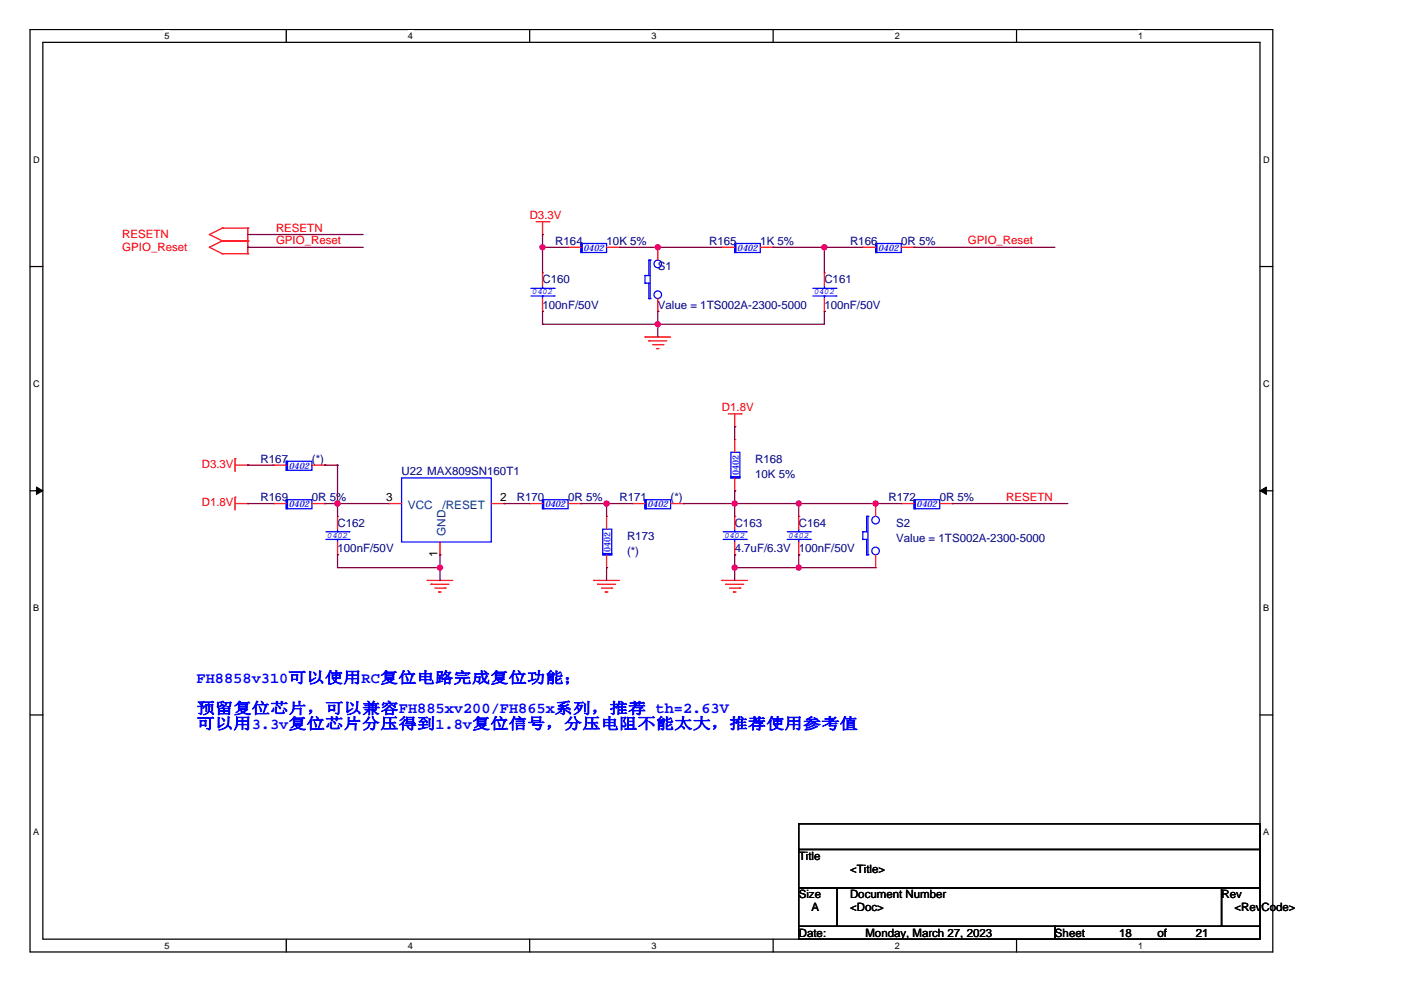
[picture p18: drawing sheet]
<svg xmlns="http://www.w3.org/2000/svg" width="297mm" height="210mm" viewBox="0 0 297 210" stroke-linecap="round" stroke-linejoin="round" font-family="sans-serif">
<defs><g id="words">
<g font-size="3.2" fill="#00f">
<text x="41.7" y="144.8">FH8858v310可以使用RC复位电路完成复位功能；</text>
<text x="41.7" y="151.3">预留复位芯片，可以兼容FH885xv200/FH865x系列，推荐 th=2.63V</text>
<text x="41.7" y="154.5">可以用3.3v复位芯片分压得到1.8v复位信号，分压电阻不能太大，推荐使用参考值</text>
</g>
<g font-size="2.5">
<text x="81.9" y="106.2">3</text>
<text x="106.1" y="106.2">2</text>
<text x="92.7" y="118.2" transform="rotate(-90 92.7 118.2)">1</text>
</g>
<g font-size="2.5" fill="#004080">
<text x="86.5" y="107.9">VCC</text>
<text x="93.8" y="107.9">/RESET</text>
<text x="94.4" y="113.6" transform="rotate(-90 94.4 113.6)">GND</text>
</g>
<g font-size="2.4" fill="#f00">
<text x="112.3" y="46.5">D3.3V</text>
<text x="25.9" y="53.3">GPIO_Reset</text>
<text x="25.9" y="50.6">RESETN</text>
<text x="58.5" y="49.2">RESETN</text>
<text x="58.5" y="51.8">GPIO_Reset</text>
<text x="205.2" y="51.8">GPIO_Reset</text>
<text x="153.1" y="87.2">D1.8V</text>
<text x="42.8" y="99.2">D3.3V</text>
<text x="42.8" y="107.3">D1.8V</text>
<text x="213.4" y="106.2">RESETN</text>
</g>
<g font-size="2.4" fill="#000080">
<text x="117.7" y="51.9">R164</text>
<text x="128.6" y="51.9">10K 5%</text>
<text x="150.3" y="51.9">R165</text>
<text x="161.2" y="51.9">1K 5%</text>
<text x="180.2" y="51.9">R166</text>
<text x="191.1" y="51.9">0R 5%</text>
<text x="139.5" y="57.3">S1</text>
<text x="115" y="60.1">C160</text>
<text x="115" y="65.5">100nF/50V</text>
<text x="139.5" y="65.5">Value = 1TS002A-2300-5000</text>
<text x="174.8" y="60.1">C161</text>
<text x="174.8" y="65.5">100nF/50V</text>
<text x="55.3" y="98.1">R167</text>
<text x="66.1" y="98.1">(*)</text>
<text x="85.1" y="100.8">U22 MAX809SN160T1</text>
<text x="160.1" y="98.1">R168</text>
<text x="160.1" y="101.4">10K 5%</text>
<text x="55.3" y="106.2">R169</text>
<text x="66.1" y="106.2">0R 5%</text>
<text x="109.6" y="106.2">R170</text>
<text x="120.5" y="106.2">0R 5%</text>
<text x="131.3" y="106.2">R171</text>
<text x="142.2" y="106.2">(*)</text>
<text x="188.4" y="106.2">R172</text>
<text x="199.2" y="106.2">0R 5%</text>
<text x="71.6" y="111.7">C162</text>
<text x="155.8" y="111.7">C163</text>
<text x="169.4" y="111.7">C164</text>
<text x="190" y="111.7">S2</text>
<text x="71.6" y="117.1">100nF/50V</text>
<text x="132.9" y="114.4">R173</text>
<text x="132.9" y="117.7">(*)</text>
<text x="155.8" y="117.1">4.7uF/6.3V</text>
<text x="169.4" y="117.1">100nF/50V</text>
<text x="190" y="114.9">Value = 1TS002A-2300-5000</text>
</g>
<g font-size="2.4">
<text x="169.4" y="182.3">Title</text>
<text x="180.2" y="185">&lt;Title&gt;</text>
<text x="169.4" y="190.4">Size</text>
<text x="180.2" y="190.4">Document Number</text>
<text x="259" y="190.4">Rev</text>
<text x="172.1" y="193.2">A</text>
<text x="180.2" y="193.2">&lt;Doc&gt;</text>
<text x="261.7" y="193.2">&lt;RevCode&gt;</text>
<text x="169.4" y="198.6">Date:</text>
<text x="183.5" y="198.6">Monday, March 27, 2023</text>
<text x="223.7" y="198.6">Sheet</text>
<text x="237.3" y="198.6">18</text>
<text x="245.4" y="198.6">of</text>
<text x="253.6" y="198.6">21</text>
</g>
<g font-size="1.9">
<text x="34.9" y="8.3">5</text>
<text x="86.5" y="8.3">4</text>
<text x="138.1" y="8.3">3</text>
<text x="189.7" y="8.3">2</text>
<text x="241.3" y="8.3">1</text>
<text x="7.1" y="34.5">D</text>
<text x="267.8" y="34.5">D</text>
<text x="7.1" y="82">C</text>
<text x="267.8" y="82">C</text>
<text x="7.1" y="129.6">B</text>
<text x="267.8" y="129.6">B</text>
<text x="7.1" y="177.1">A</text>
<text x="267.8" y="177.1">A</text>
<text x="34.9" y="201.2">5</text>
<text x="86.5" y="201.2">4</text>
<text x="138.1" y="201.2">3</text>
<text x="189.7" y="201.2">2</text>
<text x="241.3" y="201.2">1</text>
</g>
<g font-size="1.9" fill="#00f">
<text x="123.7" y="53.3">0402</text>
<text x="156.3" y="53.3">0402</text>
<text x="186.2" y="53.3">0402</text>
<text x="112.9" y="62.4">0402</text>
<text x="172.6" y="62.4">0402</text>
<text x="61.2" y="99.4">0402</text>
<text x="156.6" y="100.8" transform="rotate(-90 156.6 100.8)">0402</text>
<text x="61.2" y="107.6">0402</text>
<text x="115.6" y="107.6">0402</text>
<text x="137.3" y="107.6">0402</text>
<text x="194.3" y="107.6">0402</text>
<text x="69.4" y="114">0402</text>
<text x="129.5" y="117.1" transform="rotate(-90 129.5 117.1)">0402</text>
<text x="153.6" y="114">0402</text>
<text x="167.2" y="114">0402</text>
</g>
</g></defs>
<path d="M6.4 6.3h263.5v195.5h-263.5zM9.1 9h258v190.1h-258z" fill="none" stroke="#000" stroke-width=".26"/>
<g fill="#fff">
<path d="M34.9 6.5h1.1v2.2h-1.1z"/>
<path d="M34.9 199.4h1.1v2.2h-1.1z"/>
</g>
<path d="M60.7 6.3v2.7M60.7 199.1v2.7" fill="none" stroke="#000" stroke-width=".26"/>
<g fill="#fff">
<path d="M86.5 6.5h1.1v2.2h-1.1z"/>
<path d="M86.5 199.4h1.1v2.2h-1.1z"/>
</g>
<path d="M112.3 6.3v2.7M112.3 199.1v2.7" fill="none" stroke="#000" stroke-width=".26"/>
<g fill="#fff">
<path d="M138.1 6.5h1.1v2.2h-1.1z"/>
<path d="M138.1 199.4h1.1v2.2h-1.1z"/>
</g>
<path d="M163.9 6.3v2.7M163.9 199.1v2.7" fill="none" stroke="#000" stroke-width=".26"/>
<g fill="#fff">
<path d="M189.7 6.5h1.1v2.2h-1.1z"/>
<path d="M189.7 199.4h1.1v2.2h-1.1z"/>
</g>
<path d="M215.5 6.3v2.7M215.5 199.1v2.7" fill="none" stroke="#000" stroke-width=".26"/>
<g fill="#fff">
<path d="M241.3 6.5h1.1v2.2h-1.1z"/>
<path d="M241.3 199.4h1.1v2.2h-1.1z"/>
<path d="M7.1 32.7h1.3v2.2h-1.3z"/>
<path d="M267.8 32.7h1.4v2.2h-1.4z"/>
<path d="M7.1 80.3h1.3v2.1h-1.3z"/>
<path d="M267.8 80.3h1.4v2.1h-1.4z"/>
</g>
<path d="M6.4 56.5h2.7M267.1 56.5h2.8" fill="none" stroke="#000" stroke-width=".26"/>
<g fill="#fff">
<path d="M7.1 127.8h1.2v2.2h-1.2z"/>
<path d="M267.8 127.8h1.3v2.2h-1.3z"/>
</g>
<path d="M6.4 104.1h2.7M267.1 104.1h2.8" fill="none" stroke="#000" stroke-width=".26"/>
<g fill="#000" stroke="#000" stroke-width=".21">
<path d="M7.7 103.3l1.4 .8-1.4 .7z" fill-rule="evenodd"/>
<path d="M267.1 104.1l1.4-.8v1.5z" fill-rule="evenodd"/>
</g>
<g fill="#fff">
<path d="M7.1 175.3h1.2v2.2h-1.2z"/>
<path d="M267.8 175.3h1.3v2.2h-1.3z"/>
</g>
<path d="M6.4 151.6h2.7M267.1 151.6h2.8M169.4 174.7h97.7v5.4h-97.7zM169.4 180.1h97.7v8.2h-97.7zM169.4 188.3h8.1v8.1h-8.1zM169.4 196.4h54.3v2.7h-54.3zM177.5 188.3h81.5v8.1h-81.5zM223.7 196.4h43.4v2.7h-43.4zM259 188.3h8.1v8.1h-8.1z" fill="none" stroke="#000" stroke-width=".26"/>
<g fill="none" stroke="#f00" stroke-width=".26">
<path d="M44.4 52.4h.1M44.4 49.7h.1M44.4 52.4l2.7 1.4M44.4 49.7l2.7 1.4M47.1 51.1h.1M47.1 53.8h.1M47.1 48.4h.1M47.1 51.1l-2.7 1.3M47.1 51.1h5.4M47.1 53.8h5.4M47.1 48.4l-2.7 1.3M47.1 48.4h5.4"/>
<path d="M52.5 51.1h.1M52.5 53.8h.1M52.5 48.4h.1M52.5 48.4v5.4M113.7 47h2.7M115 49.7h.1M115 57.9h.1M115 47v2.7M115 57.9v2.7M116.4 47h.1M120.5 52.4h.1M120.5 52.4h2.7"/>
<path d="M128.6 52.4h2.7M131.3 52.4h.1M139.5 52.4h.1M139.5 52.4v2.8M153.1 52.4h.1M153.1 52.4h2.7M161.2 52.4h2.7M163.9 52.4h.1M174.8 57.9h.1M174.8 57.9v2.7M182.9 52.4h.1M182.9 52.4h2.7"/>
<path d="M191.1 52.4h2.7M193.8 52.4h.1M115 66h.1M115 63.3v2.7M136.8 71.5h.1M136.8 71.5h5.4M137.6 72.3h.1M137.6 72.3h3.8M138.4 73.1h2.2M139.2 73.9h.1M139.2 73.9h.5M139.5 66h.1"/>
<path d="M139.5 63.3v2.7M140.6 73.1h.1M174.8 66h.1M174.8 63.3v2.7M49.8 97.3h.1M49.8 97.3v2.7M49.8 98.6h2.7M52.5 98.6h.1M58 98.6h.1M58 98.6h2.7M66.1 98.6h2.7M68.8 98.6h.1"/>
<path d="M154.4 87.8h2.7M155.8 90.5h.1M155.8 93.2h.1M155.8 87.8v2.7M155.8 93.2v2.7M157.1 87.8h.1M49.8 105.4h.1M49.8 106.8h2.7M49.8 105.4v2.7M52.5 106.8h.1M58 106.8h.1M58 106.8h2.7"/>
<path d="M66.1 106.8h2.7M68.8 106.8h.1M71.6 109.5h.1M71.6 117.6h.1M71.6 109.5v2.7M71.6 114.9v2.7M82.4 106.8h.1M82.4 106.8h2.7M93.3 117.6h.1M93.3 114.9v2.7M104.2 106.8h2.7M106.9 106.8h.1"/>
<path d="M112.3 106.8h.1M112.3 106.8h2.7M120.5 106.8h2.7M123.2 106.8h.1M128.6 109.5h.1M128.6 109.5v2.7M128.6 117.6v2.8M134 106.8h.1M134 106.8h2.8M142.2 106.8h2.7M144.9 106.8h.1M155.8 104.1h.1"/>
<path d="M155.8 109.5h.1M155.8 117.6h.1M155.8 101.3v2.8M155.8 109.5v2.7M155.8 114.9v2.7M169.4 109.5h.1M169.4 117.6h.1M169.4 109.5v2.7M169.4 114.9v2.7M185.6 106.8h.1M185.6 106.8v2.7M185.6 117.6v2.8"/>
<path d="M191.1 106.8h.1M191.1 106.8h2.7M199.2 106.8h2.7M201.9 106.8h.1M90.6 123.1h.1M90.6 123.1h5.4M91.4 123.9h.1M91.4 123.9h3.8M92.2 124.7h2.2M93 125.5h.1M93 125.5h.6M94.4 124.7h.1"/>
<path d="M125.9 123.1h.1M125.9 123.1h5.4M126.7 123.9h.1M126.7 123.9h3.8M127.5 124.7h2.2M128.3 125.5h.1M128.3 125.5h.6M128.6 120.4h.1M129.7 124.7h.1M153.1 123.1h.1M153.1 123.1h5.4M153.9 123.9h.1"/>
<path d="M153.9 123.9h3.8M154.7 124.7h2.2M155.5 125.5h.1M155.5 125.5h.5M156.9 124.7h.1M185.6 120.4h.1"/>
</g>
<g fill="none" stroke="#00f" stroke-width=".26">
<path d="M123.2 51.6h5.4v1.9h-5.4zM136.8 58.4h.1M136.8 58.4h.8M136.8 58.4v1.6M137.6 55.2h.1M137.6 58.4h.1M137.6 55.2h.2M137.6 55.2v3.2M137.8 55.2h.1M137.8 55.2v8.1M155.8 51.6h5.4v1.9h-5.4zM185.6 51.6h5.5v1.9h-5.5z"/>
<path d="M112.6 62.8h4.9M112.6 61.1h4.9M115 61.1h.1M115 62.8h.1M115 60.6v.5M115 62.8v.5M117.5 62.8h.1M117.5 61.1h.1M136.8 60h.1M136.8 60h.8M137.6 60h.1M137.6 63.3h.1"/>
<path d="M137.6 60v3.3M137.6 63.3h.2M137.8 63.3h.1M172.3 62.8h4.9M172.3 61.1h4.9M174.8 61.1h.1M174.8 62.8h.1M174.8 60.6v.5M174.8 62.8v.5M177.2 62.8h.1M177.2 61.1h.1M60.7 97.8h5.4v1.9h-5.4z"/>
<path d="M155 95.9h1.9v5.4h-1.9zM60.7 106h5.4v1.9h-5.4zM69.1 112.7h4.9M69.1 114.4h4.9M71.6 112.7h.1M71.6 114.4h.1M71.6 112.2v.5M71.6 114.4v.5M74 114.4h.1M74 112.7h.1M85.1 101.3h19.1v13.6h-19.1zM115 106h5.5v1.9h-5.5z"/>
<path d="M127.8 112.2h1.9v5.4h-1.9zM136.8 106h5.4v1.9h-5.4zM153.3 112.7h4.9M153.3 114.4h4.9M155.8 112.7h.1M155.8 114.4h.1M155.8 112.2v.5M155.8 114.4v.5M158.2 114.4h.1M158.2 112.7h.1M166.9 112.7h4.9M166.9 114.4h4.9"/>
<path d="M169.4 112.7h.1M169.4 114.4h.1M169.4 112.2v.5M169.4 114.4v.5M171.8 114.4h.1M171.8 112.7h.1M182.9 112.7h.1M182.9 114.4h.1M182.9 112.7h.8M182.9 112.7v1.7M182.9 114.4h.8M183.7 109.5h.1"/>
<path d="M183.7 112.7h.1M183.7 114.4h.1M183.7 117.6h.1M183.7 109.5h.3M183.7 109.5v3.2M183.7 114.4v3.2M183.7 117.6h.3M184 109.5h.1M184 117.6h.1M184 109.5v8.1M193.8 106h5.4v1.9h-5.4z"/>
<circle cx="139.5" cy="56" r=".8"/>
<circle cx="139.5" cy="62.5" r=".8"/>
<circle cx="185.6" cy="110.3" r=".8"/>
<circle cx="185.6" cy="116.8" r=".8"/>
</g>
<g fill="#00f" stroke="#00f" stroke-width=".26">
<path d="M115 106h.3v1.9h-.3z" fill-rule="evenodd"/>
<path d="M155.8 51.6h.2v1.9h-.2z" fill-rule="evenodd"/>
<path d="M193.8 106h.3v1.9h-.3z" fill-rule="evenodd"/>
<path d="M155 101.1h1.9v.2h-1.9z" fill-rule="evenodd"/>
<path d="M136.8 106h.2v1.9h-.2z" fill-rule="evenodd"/>
<path d="M60.7 106h.3v1.9h-.3z" fill-rule="evenodd"/>
<path d="M185.6 51.6h.3v1.9h-.3z" fill-rule="evenodd"/>
<path d="M60.7 97.8h.3v1.9h-.3z" fill-rule="evenodd"/>
<path d="M127.8 117.4h1.9v.2h-1.9z" fill-rule="evenodd"/>
<path d="M123.2 51.6h.2v1.9h-.2z" fill-rule="evenodd"/>
</g>
<g fill="none" stroke="#800040" stroke-width=".26">
<path d="M52.5 49.7h.1M52.5 52.4h.1M52.5 52.4h24.5M52.5 49.7h24.5M115 52.4h.1M115 49.7h.1M115 49.7v8.2M115 52.4h5.5M131.3 52.4h.1M131.3 52.4h21.8M139.5 52.4h.1M163.9 52.4h.1"/>
<path d="M163.9 52.4h19M174.8 52.4h.1M174.8 52.4v5.5M193.8 52.4h.1M193.8 52.4h29.9M115 66h.1M115 68.7h.1M115 66v2.7M139.5 66h.1M139.5 68.7h.1M139.5 66v5.5M174.8 66h.1"/>
<path d="M174.8 66v2.7h-59.8M52.5 98.6h.1M52.5 98.6h5.5M68.8 98.6h.1M68.8 98.6h2.8M71.6 98.6h.1M71.6 98.6v10.9M155.8 90.5h.1M155.8 90.5v2.7M52.5 106.8h.1M52.5 106.8h5.5M68.8 106.8h.1"/>
<path d="M68.8 106.8h13.6M71.6 106.8h.1M71.6 117.6h.1M71.6 117.6v2.8M93.3 117.6h.1M93.3 117.6v5.5M106.9 106.8h.1M106.9 106.8h5.4M123.2 106.8h.1M123.2 106.8h10.8M128.6 106.8h.1M128.6 106.8v2.7"/>
<path d="M144.9 106.8h.1M144.9 106.8h46.2M155.8 106.8h.1M155.8 104.1h.1M155.8 117.6h.1M155.8 104.1v5.4M155.8 117.6v5.5M169.4 106.8h.1M169.4 117.6h.1M169.4 106.8v2.7M169.4 117.6v2.8M185.6 106.8h.1"/>
<path d="M201.9 106.8h.1M201.9 106.8h24.5M71.6 120.4h.1M71.6 120.4h21.7M93.3 120.4h.1M128.6 120.4h.1M128.6 120.4v2.7M155.8 120.4h.1M155.8 120.4h29.8M169.4 120.4h.1"/>
</g>
<g fill="#f0f" stroke="#f0f" stroke-width=".26">
<circle cx="139.5" cy="52.4" r=".54"/>
<circle cx="174.8" cy="52.4" r=".54"/>
<circle cx="115" cy="52.4" r=".54"/>
<circle cx="139.5" cy="68.7" r=".54"/>
<circle cx="185.6" cy="106.8" r=".54"/>
<circle cx="169.3" cy="106.8" r=".54"/>
<circle cx="155.8" cy="106.8" r=".54"/>
<circle cx="155.8" cy="120.3" r=".54"/>
<circle cx="169.3" cy="120.3" r=".54"/>
<circle cx="128.6" cy="106.8" r=".54"/>
<circle cx="93.3" cy="120.3" r=".54"/>
<circle cx="71.5" cy="106.8" r=".54"/>
</g>
<use href="#words"/>
</svg>
